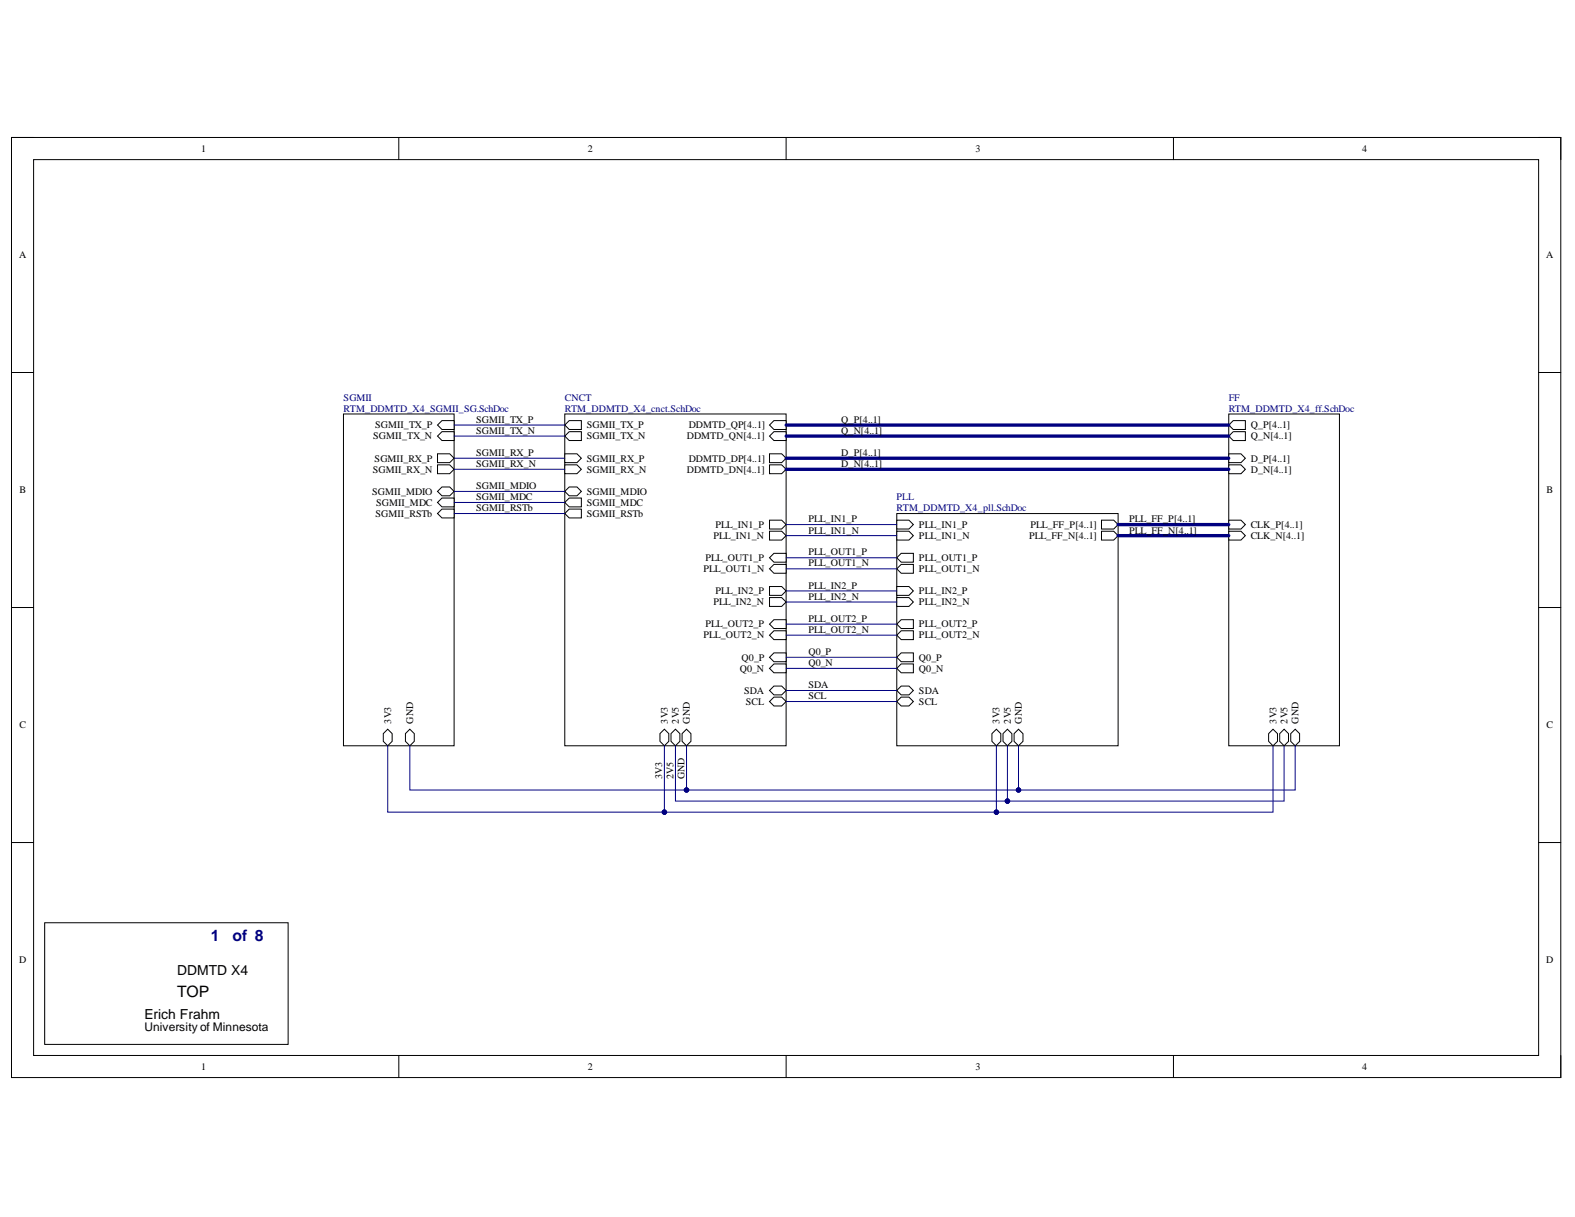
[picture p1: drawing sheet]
<svg xmlns="http://www.w3.org/2000/svg" width="279mm" height="216mm" viewBox="0 0 279 216" stroke-linecap="round" stroke-linejoin="round" font-family="sans-serif">
<defs><g id="words">
<g font-size="2.8" fill="#000080">
<text x="37.4" y="167">1</text>
<text x="41.3" y="167">of 8</text>
</g>
<text font-size="2.8" x="31.5" y="176.8">TOP</text>
<g font-size="2.5">
<text x="31.5" y="173">DDMTD X4</text>
<text x="25.6" y="180.9">Erich Frahm</text>
</g>
<text font-size="2.1" x="25.6" y="182.9">University of Minnesota</text>
<g font-size="1.8">
<text x="35.7" y="27">1</text>
<text x="104.3" y="27">2</text>
<text x="173.1" y="27">3</text>
<text x="241.7" y="27">4</text>
<text x="3.4" y="45.8">A</text>
<text x="274.3" y="45.8">A</text>
<text x="66.2" y="77.9">SGMII_TX_N</text>
<text x="66.5" y="76">SGMII_TX_P</text>
<text x="84.5" y="75">SGMII_TX_P</text>
<text x="84.5" y="77">SGMII_TX_N</text>
<text x="104.1" y="76">SGMII_TX_P</text>
<text x="104.1" y="77.9">SGMII_TX_N</text>
<text x="121.8" y="77.9">DDMTD_QN[4..1]</text>
<text x="122.2" y="76">DDMTD_QP[4..1]</text>
<text x="149.2" y="75">Q_P[4..1]</text>
<text x="149.2" y="77">Q_N[4..1]</text>
<text x="221.9" y="76">Q_P[4..1]</text>
<text x="221.9" y="77.9">Q_N[4..1]</text>
<text x="66.1" y="83.8">SGMII_RX_N</text>
<text x="66.5" y="81.9">SGMII_RX_P</text>
<text x="84.5" y="80.9">SGMII_RX_P</text>
<text x="84.5" y="82.8">SGMII_RX_N</text>
<text x="104.1" y="81.9">SGMII_RX_P</text>
<text x="104.1" y="83.8">SGMII_RX_N</text>
<text x="121.8" y="83.8">DDMTD_DN[4..1]</text>
<text x="122.2" y="81.9">DDMTD_DP[4..1]</text>
<text x="149.2" y="80.9">D_P[4..1]</text>
<text x="149.2" y="82.8">D_N[4..1]</text>
<text x="221.9" y="81.9">D_P[4..1]</text>
<text x="221.9" y="83.8">D_N[4..1]</text>
<text x="3.5" y="87.5">B</text>
<text x="66" y="87.7">SGMII_MDIO</text>
<text x="66.7" y="89.8">SGMII_MDC</text>
<text x="84.5" y="86.8">SGMII_MDIO</text>
<text x="84.5" y="88.7">SGMII_MDC</text>
<text x="104.1" y="87.7">SGMII_MDIO</text>
<text x="104.1" y="89.8">SGMII_MDC</text>
<text x="274.4" y="87.5">B</text>
<text x="66.6" y="91.7">SGMII_RSTb</text>
<text x="84.5" y="90.7">SGMII_RSTb</text>
<text x="104.1" y="91.7">SGMII_RSTb</text>
<text x="126.6" y="95.6">PLL_IN1_N</text>
<text x="126.9" y="93.6">PLL_IN1_P</text>
<text x="143.4" y="92.6">PLL_IN1_P</text>
<text x="143.4" y="94.7">PLL_IN1_N</text>
<text x="163" y="93.6">PLL_IN1_P</text>
<text x="163" y="95.6">PLL_IN1_N</text>
<text x="182.5" y="95.6">PLL_FF_N[4..1]</text>
<text x="182.8" y="93.6">PLL_FF_P[4..1]</text>
<text x="200.3" y="92.6">PLL_FF_P[4..1]</text>
<text x="200.3" y="94.7">PLL_FF_N[4..1]</text>
<text x="221.9" y="93.6">CLK_P[4..1]</text>
<text x="221.9" y="95.6">CLK_N[4..1]</text>
<text x="124.8" y="101.5">PLL_OUT1_N</text>
<text x="125.1" y="99.6">PLL_OUT1_P</text>
<text x="143.4" y="98.5">PLL_OUT1_P</text>
<text x="143.4" y="100.5">PLL_OUT1_N</text>
<text x="163" y="101.5">PLL_OUT1_N</text>
<text x="163" y="99.6">PLL_OUT1_P</text>
<text x="126.6" y="107.3">PLL_IN2_N</text>
<text x="126.9" y="105.4">PLL_IN2_P</text>
<text x="143.4" y="104.5">PLL_IN2_P</text>
<text x="143.4" y="106.4">PLL_IN2_N</text>
<text x="163" y="105.4">PLL_IN2_P</text>
<text x="163" y="107.3">PLL_IN2_N</text>
<text x="124.8" y="113.2">PLL_OUT2_N</text>
<text x="125.1" y="111.3">PLL_OUT2_P</text>
<text x="143.4" y="110.3">PLL_OUT2_P</text>
<text x="143.4" y="112.3">PLL_OUT2_N</text>
<text x="163" y="113.2">PLL_OUT2_N</text>
<text x="163" y="111.3">PLL_OUT2_P</text>
<text x="131.2" y="119.2">Q0_N</text>
<text x="131.6" y="117.2">Q0_P</text>
<text x="143.4" y="116.2">Q0_P</text>
<text x="143.4" y="118.1">Q0_N</text>
<text x="163" y="119.2">Q0_N</text>
<text x="163" y="117.2">Q0_P</text>
<text x="132" y="123.1">SDA</text>
<text x="132.3" y="125">SCL</text>
<text x="143.4" y="124.1">SCL</text>
<text x="143.4" y="122.1">SDA</text>
<text x="163" y="123.1">SDA</text>
<text x="163" y="125">SCL</text>
<text x="3.5" y="129.2">C</text>
<text x="69.4" y="128.4" transform="rotate(-90 69.4 128.4)">3V3</text>
<text x="73.3" y="128.4" transform="rotate(-90 73.3 128.4)">GND</text>
<text x="118.5" y="128.4" transform="rotate(-90 118.5 128.4)">3V3</text>
<text x="120.4" y="128.4" transform="rotate(-90 120.4 128.4)">2V5</text>
<text x="122.3" y="128.4" transform="rotate(-90 122.3 128.4)">GND</text>
<text x="177.3" y="128.4" transform="rotate(-90 177.3 128.4)">3V3</text>
<text x="179.3" y="128.4" transform="rotate(-90 179.3 128.4)">2V5</text>
<text x="181.3" y="128.4" transform="rotate(-90 181.3 128.4)">GND</text>
<text x="226.4" y="128.4" transform="rotate(-90 226.4 128.4)">3V3</text>
<text x="228.4" y="128.4" transform="rotate(-90 228.4 128.4)">2V5</text>
<text x="230.3" y="128.4" transform="rotate(-90 230.3 128.4)">GND</text>
<text x="274.4" y="129.2">C</text>
<text x="117.4" y="138.2" transform="rotate(-90 117.4 138.2)">3V3</text>
<text x="119.5" y="138.2" transform="rotate(-90 119.5 138.2)">2V5</text>
<text x="121.4" y="138.2" transform="rotate(-90 121.4 138.2)">GND</text>
<text x="3.4" y="170.9">D</text>
<text x="274.3" y="170.9">D</text>
<text x="35.7" y="189.8">1</text>
<text x="104.3" y="189.8">2</text>
<text x="173.1" y="189.8">3</text>
<text x="241.7" y="189.8">4</text>
</g>
<g font-size="1.8" fill="#000080">
<text x="61" y="71.1">SGMII</text>
<text x="100.2" y="71.1">CNCT</text>
<text x="218" y="71.1">FF</text>
<text x="61" y="73">RTM_DDMTD_X4_SGMII_SG.SchDoc</text>
<text x="100.2" y="73">RTM_DDMTD_X4_cnct.SchDoc</text>
<text x="218" y="73">RTM_DDMTD_X4_ff.SchDoc</text>
<text x="159" y="88.7">PLL</text>
<text x="159" y="90.7">RTM_DDMTD_X4_pll.SchDoc</text>
</g>
</g></defs>
<path d="M2 24.4h274.9v166.8h-274.9z" fill="none" stroke="#000" stroke-width=".18"/>
<path d="M6 28.3h266.9v158.9h-266.9z" fill-rule="evenodd" fill="#fff"/>
<g fill="none" stroke="#000" stroke-width=".18">
<path d="M2 24.4h4M6 28.3h266.9v158.9h-266.9zM70.7 24.4v3.9M139.5 24.4v3.9M208.2 24.4v3.9M272.9 24.4h4v3.9M2 66.1h4M272.9 66.1h4M2 107.8h4M272.9 107.8h4M2 149.5h4M272.9 149.5h4"/>
<path d="M70.7 187.2v4M139.5 187.2v4M208.2 187.2v4M276.9 187.2v4"/>
</g>
<path d="M7.9 163.7h43.2v21.6h-43.2z" fill-rule="evenodd" fill="#fff"/>
<path d="M7.9 163.7h43.2v21.6h-43.2z" fill="none" stroke="#000" stroke-width=".18"/>
<path d="M100.2 73.4h39.3v58.9h-39.3z" fill-rule="evenodd" fill="#fff"/>
<path d="M100.2 73.4h39.3v58.9h-39.3z" fill="none" stroke="#000" stroke-width=".18"/>
<path d="M137.3 74.6h2.2v1.6h-2.2l-.8-.8z" fill-rule="evenodd" fill="#fff"/>
<path d="M137.3 74.6h2.2v1.6h-2.2l-.8-.8z" fill="none" stroke="#000" stroke-width=".18"/>
<path d="M136.5 77.4l.8-.8h2.2v1.6h-2.2z" fill-rule="evenodd" fill="#fff"/>
<path d="M136.5 77.4l.8-.8h2.2v1.6h-2.2z" fill="none" stroke="#000" stroke-width=".18"/>
<path d="M121 130.1l.8-.7 .8 .7v1.4l-.8 .8-.8-.8z" fill-rule="evenodd" fill="#fff"/>
<path d="M121 130.1l.8-.7 .8 .7v1.4l-.8 .8-.8-.8z" fill="none" stroke="#000" stroke-width=".18"/>
<path d="M119 130.1l.8-.7 .8 .7v1.4l-.8 .8-.8-.8z" fill-rule="evenodd" fill="#fff"/>
<path d="M119 130.1l.8-.7 .8 .7v1.4l-.8 .8-.8-.8z" fill="none" stroke="#000" stroke-width=".18"/>
<path d="M117.1 130.1l.8-.7 .7 .7v1.4l-.7 .8-.8-.8z" fill-rule="evenodd" fill="#fff"/>
<path d="M117.1 130.1l.8-.7 .7 .7v1.4l-.7 .8-.8-.8z" fill="none" stroke="#000" stroke-width=".18"/>
<path d="M136.5 92.3h2.2l.8 .8-.8 .7h-2.2z" fill-rule="evenodd" fill="#fff"/>
<path d="M136.5 92.3h2.2l.8 .8-.8 .7h-2.2z" fill="none" stroke="#000" stroke-width=".18"/>
<path d="M136.5 94.2h2.2l.8 .8-.8 .8h-2.2z" fill-rule="evenodd" fill="#fff"/>
<path d="M136.5 94.2h2.2l.8 .8-.8 .8h-2.2z" fill="none" stroke="#000" stroke-width=".18"/>
<path d="M136.5 112.7l.8-.8h2.2v1.6h-2.2z" fill-rule="evenodd" fill="#fff"/>
<path d="M136.5 112.7l.8-.8h2.2v1.6h-2.2z" fill="none" stroke="#000" stroke-width=".18"/>
<path d="M137.3 109.9h2.2v1.6h-2.2l-.8-.8z" fill-rule="evenodd" fill="#fff"/>
<path d="M137.3 109.9h2.2v1.6h-2.2l-.8-.8z" fill="none" stroke="#000" stroke-width=".18"/>
<path d="M137.3 117.8h2.2v1.6h-2.2l-.8-.8z" fill-rule="evenodd" fill="#fff"/>
<path d="M137.3 117.8h2.2v1.6h-2.2l-.8-.8z" fill="none" stroke="#000" stroke-width=".18"/>
<path d="M136.5 116.6l.8-.8h2.2v1.6h-2.2z" fill-rule="evenodd" fill="#fff"/>
<path d="M136.5 116.6l.8-.8h2.2v1.6h-2.2z" fill="none" stroke="#000" stroke-width=".18"/>
<path d="M136.5 104.1h2.2l.8 .7-.8 .8h-2.2z" fill-rule="evenodd" fill="#fff"/>
<path d="M136.5 104.1h2.2l.8 .7-.8 .8h-2.2z" fill="none" stroke="#000" stroke-width=".18"/>
<path d="M136.5 106h2.2l.8 .8-.8 .8h-2.2z" fill-rule="evenodd" fill="#fff"/>
<path d="M136.5 106h2.2l.8 .8-.8 .8h-2.2z" fill="none" stroke="#000" stroke-width=".18"/>
<path d="M137.3 123.7h1.4l.8 .8-.8 .7h-1.4l-.8-.7z" fill-rule="evenodd" fill="#fff"/>
<path d="M137.3 123.7h1.4l.8 .8-.8 .7h-1.4l-.8-.7z" fill="none" stroke="#000" stroke-width=".18"/>
<path d="M137.3 121.7h1.4l.8 .8-.8 .8h-1.4l-.8-.8z" fill-rule="evenodd" fill="#fff"/>
<path d="M137.3 121.7h1.4l.8 .8-.8 .8h-1.4l-.8-.8z" fill="none" stroke="#000" stroke-width=".18"/>
<path d="M136.5 80.5h2.2l.8 .8-.8 .8h-2.2z" fill-rule="evenodd" fill="#fff"/>
<path d="M136.5 80.5h2.2l.8 .8-.8 .8h-2.2z" fill="none" stroke="#000" stroke-width=".18"/>
<path d="M136.5 82.5h2.2l.8 .8-.8 .7h-2.2z" fill-rule="evenodd" fill="#fff"/>
<path d="M136.5 82.5h2.2l.8 .8-.8 .7h-2.2z" fill="none" stroke="#000" stroke-width=".18"/>
<path d="M136.5 100.9l.8-.8h2.2v1.6h-2.2z" fill-rule="evenodd" fill="#fff"/>
<path d="M136.5 100.9l.8-.8h2.2v1.6h-2.2z" fill="none" stroke="#000" stroke-width=".18"/>
<path d="M137.3 98.2h2.2v1.5h-2.2l-.8-.7z" fill-rule="evenodd" fill="#fff"/>
<path d="M137.3 98.2h2.2v1.5h-2.2l-.8-.7z" fill="none" stroke="#000" stroke-width=".18"/>
<path d="M100.2 87.2l.8-.8h1.4l.7 .8-.7 .8h-1.4z" fill-rule="evenodd" fill="#fff"/>
<path d="M100.2 87.2l.8-.8h1.4l.7 .8-.7 .8h-1.4z" fill="none" stroke="#000" stroke-width=".18"/>
<path d="M100.2 89.1l.8-.7h2.1v1.5h-2.1z" fill-rule="evenodd" fill="#fff"/>
<path d="M100.2 89.1l.8-.7h2.1v1.5h-2.1z" fill="none" stroke="#000" stroke-width=".18"/>
<path d="M100.2 75.4l.8-.8h2.1v1.6h-2.1z" fill-rule="evenodd" fill="#fff"/>
<path d="M100.2 75.4l.8-.8h2.1v1.6h-2.1z" fill="none" stroke="#000" stroke-width=".18"/>
<path d="M100.2 77.4l.8-.8h2.1v1.6h-2.1z" fill-rule="evenodd" fill="#fff"/>
<path d="M100.2 77.4l.8-.8h2.1v1.6h-2.1z" fill="none" stroke="#000" stroke-width=".18"/>
<path d="M100.2 80.5h2.2l.7 .8-.7 .8h-2.2z" fill-rule="evenodd" fill="#fff"/>
<path d="M100.2 80.5h2.2l.7 .8-.7 .8h-2.2z" fill="none" stroke="#000" stroke-width=".18"/>
<path d="M100.2 82.5h2.2l.7 .8-.7 .7h-2.2z" fill-rule="evenodd" fill="#fff"/>
<path d="M100.2 82.5h2.2l.7 .8-.7 .7h-2.2z" fill="none" stroke="#000" stroke-width=".18"/>
<path d="M100.2 91.1l.8-.8h2.1v1.6h-2.1z" fill-rule="evenodd" fill="#fff"/>
<path d="M100.2 91.1l.8-.8h2.1v1.6h-2.1z" fill="none" stroke="#000" stroke-width=".18"/>
<path d="M159.1 91.1h39.3v41.2h-39.3z" fill-rule="evenodd" fill="#fff"/>
<path d="M159.1 91.1h39.3v41.2h-39.3z" fill="none" stroke="#000" stroke-width=".18"/>
<path d="M195.4 92.3h2.2l.8 .8-.8 .8h-2.2z" fill-rule="evenodd" fill="#fff"/>
<path d="M195.4 92.3h2.2l.8 .8-.8 .8h-2.2z" fill="none" stroke="#000" stroke-width=".18"/>
<path d="M195.4 94.2h2.2l.8 .8-.8 .8h-2.2z" fill-rule="evenodd" fill="#fff"/>
<path d="M195.4 94.2h2.2l.8 .8-.8 .8h-2.2z" fill="none" stroke="#000" stroke-width=".18"/>
<path d="M179.9 130.1l.8-.7 .8 .7v1.4l-.8 .8-.8-.8z" fill-rule="evenodd" fill="#fff"/>
<path d="M179.9 130.1l.8-.7 .8 .7v1.4l-.8 .8-.8-.8z" fill="none" stroke="#000" stroke-width=".18"/>
<path d="M177.9 130.1l.8-.7 .8 .7v1.4l-.8 .8-.8-.8z" fill-rule="evenodd" fill="#fff"/>
<path d="M177.9 130.1l.8-.7 .8 .7v1.4l-.8 .8-.8-.8z" fill="none" stroke="#000" stroke-width=".18"/>
<path d="M176 130.1l.8-.7 .7 .7v1.4l-.7 .8-.8-.8z" fill-rule="evenodd" fill="#fff"/>
<path d="M176 130.1l.8-.7 .7 .7v1.4l-.7 .8-.8-.8z" fill="none" stroke="#000" stroke-width=".18"/>
<path d="M159.9 121.7h1.3l.8 .8-.8 .8h-1.3l-.8-.8z" fill-rule="evenodd" fill="#fff"/>
<path d="M159.9 121.7h1.3l.8 .8-.8 .8h-1.3l-.8-.8z" fill="none" stroke="#000" stroke-width=".18"/>
<path d="M159.9 123.7h1.3l.8 .8-.8 .7h-1.3l-.8-.7z" fill-rule="evenodd" fill="#fff"/>
<path d="M159.9 123.7h1.3l.8 .8-.8 .7h-1.3l-.8-.7z" fill="none" stroke="#000" stroke-width=".18"/>
<path d="M159.1 92.3h2.1l.8 .8-.8 .7h-2.1z" fill-rule="evenodd" fill="#fff"/>
<path d="M159.1 92.3h2.1l.8 .8-.8 .7h-2.1z" fill="none" stroke="#000" stroke-width=".18"/>
<path d="M159.1 94.2h2.1l.8 .8-.8 .8h-2.1z" fill-rule="evenodd" fill="#fff"/>
<path d="M159.1 94.2h2.1l.8 .8-.8 .8h-2.1z" fill="none" stroke="#000" stroke-width=".18"/>
<path d="M159.1 104.1h2.1l.8 .7-.8 .8h-2.1z" fill-rule="evenodd" fill="#fff"/>
<path d="M159.1 104.1h2.1l.8 .7-.8 .8h-2.1z" fill="none" stroke="#000" stroke-width=".18"/>
<path d="M159.1 106h2.1l.8 .8-.8 .8h-2.1z" fill-rule="evenodd" fill="#fff"/>
<path d="M159.1 106h2.1l.8 .8-.8 .8h-2.1z" fill="none" stroke="#000" stroke-width=".18"/>
<path d="M159.1 112.7l.8-.8h2.1v1.6h-2.1z" fill-rule="evenodd" fill="#fff"/>
<path d="M159.1 112.7l.8-.8h2.1v1.6h-2.1z" fill="none" stroke="#000" stroke-width=".18"/>
<path d="M159.9 109.9h2.1v1.6h-2.1l-.8-.8z" fill-rule="evenodd" fill="#fff"/>
<path d="M159.9 109.9h2.1v1.6h-2.1l-.8-.8z" fill="none" stroke="#000" stroke-width=".18"/>
<path d="M159.9 117.8h2.1v1.6h-2.1l-.8-.8z" fill-rule="evenodd" fill="#fff"/>
<path d="M159.9 117.8h2.1v1.6h-2.1l-.8-.8z" fill="none" stroke="#000" stroke-width=".18"/>
<path d="M159.1 116.6l.8-.8h2.1v1.6h-2.1z" fill-rule="evenodd" fill="#fff"/>
<path d="M159.1 116.6l.8-.8h2.1v1.6h-2.1z" fill="none" stroke="#000" stroke-width=".18"/>
<path d="M159.1 100.9l.8-.8h2.1v1.6h-2.1z" fill-rule="evenodd" fill="#fff"/>
<path d="M159.1 100.9l.8-.8h2.1v1.6h-2.1z" fill="none" stroke="#000" stroke-width=".18"/>
<path d="M159.9 98.2h2.1v1.5h-2.1l-.8-.7z" fill-rule="evenodd" fill="#fff"/>
<path d="M159.9 98.2h2.1v1.5h-2.1l-.8-.7z" fill="none" stroke="#000" stroke-width=".18"/>
<path d="M139.5 93.1h19.6M139.5 95h19.6M139.5 104.8h19.6M139.5 106.8h19.6M139.5 110.7h19.6M139.5 112.7h19.6M139.5 116.6h19.6M139.5 118.6h19.6M139.5 124.5h19.6M139.5 122.5h19.6" fill="none" stroke="#000080" stroke-width=".18"/>
<path d="M218 73.4h19.6v58.9h-19.6z" fill-rule="evenodd" fill="#fff"/>
<path d="M218 73.4h19.6v58.9h-19.6z" fill="none" stroke="#000" stroke-width=".18"/>
<path d="M229 130.1l.8-.7 .7 .7v1.4l-.7 .8-.8-.8z" fill-rule="evenodd" fill="#fff"/>
<path d="M229 130.1l.8-.7 .7 .7v1.4l-.7 .8-.8-.8z" fill="none" stroke="#000" stroke-width=".18"/>
<path d="M227 130.1l.8-.7 .8 .7v1.4l-.8 .8-.8-.8z" fill-rule="evenodd" fill="#fff"/>
<path d="M227 130.1l.8-.7 .8 .7v1.4l-.8 .8-.8-.8z" fill="none" stroke="#000" stroke-width=".18"/>
<path d="M218 75.4l.8-.8h2.1v1.6h-2.1z" fill-rule="evenodd" fill="#fff"/>
<path d="M218 75.4l.8-.8h2.1v1.6h-2.1z" fill="none" stroke="#000" stroke-width=".18"/>
<path d="M218 77.4l.8-.8h2.1v1.6h-2.1z" fill-rule="evenodd" fill="#fff"/>
<path d="M218 77.4l.8-.8h2.1v1.6h-2.1z" fill="none" stroke="#000" stroke-width=".18"/>
<path d="M218 80.5h2.1l.8 .8-.8 .8h-2.1z" fill-rule="evenodd" fill="#fff"/>
<path d="M218 80.5h2.1l.8 .8-.8 .8h-2.1z" fill="none" stroke="#000" stroke-width=".18"/>
<path d="M218 82.5h2.1l.8 .8-.8 .7h-2.1z" fill-rule="evenodd" fill="#fff"/>
<path d="M218 82.5h2.1l.8 .8-.8 .7h-2.1z" fill="none" stroke="#000" stroke-width=".18"/>
<path d="M218 92.3h2.1l.8 .8-.8 .8h-2.1z" fill-rule="evenodd" fill="#fff"/>
<path d="M218 92.3h2.1l.8 .8-.8 .8h-2.1z" fill="none" stroke="#000" stroke-width=".18"/>
<path d="M218 94.2h2.1l.8 .8-.8 .8h-2.1z" fill-rule="evenodd" fill="#fff"/>
<path d="M218 94.2h2.1l.8 .8-.8 .8h-2.1z" fill="none" stroke="#000" stroke-width=".18"/>
<path d="M225 130.1l.8-.7 .8 .7v1.4l-.8 .8-.8-.8z" fill-rule="evenodd" fill="#fff"/>
<path d="M225 130.1l.8-.7 .8 .7v1.4l-.8 .8-.8-.8z" fill="none" stroke="#000" stroke-width=".18"/>
<path d="M139.5 75.4h78.5M139.5 77.4h78.5M139.5 81.3h78.5M139.5 83.3h78.5" fill="none" stroke="#000080" stroke-width=".59"/>
<path d="M139.5 99h19.6M139.5 100.9h19.6M121.8 132.3v7.9h108v-7.9" fill="none" stroke="#000080" stroke-width=".18"/>
<circle cx="121.8" cy="140.2" r=".39" fill="#000080"/>
<circle cx="121.8" cy="140.2" r=".39" fill="none" stroke="#000080" stroke-width=".18"/>
<circle cx="180.7" cy="140.2" r=".39" fill="#000080"/>
<g fill="none" stroke="#000080" stroke-width=".18">
<path d="M180.7 132.3v7.9"/>
<circle cx="180.7" cy="140.2" r=".39"/>
</g>
<circle cx="180.7" cy="140.2" r=".39" fill="#000080"/>
<g fill="none" stroke="#000080" stroke-width=".18">
<path d="M119.8 132.3v9.8h108v-9.8"/>
<circle cx="180.7" cy="140.2" r=".39"/>
</g>
<circle cx="178.7" cy="142.1" r=".39" fill="#000080"/>
<g fill="none" stroke="#000080" stroke-width=".18">
<path d="M178.7 132.3v9.8"/>
<circle cx="178.7" cy="142.1" r=".39"/>
</g>
<circle cx="178.7" cy="142.1" r=".39" fill="#000080"/>
<g fill="none" stroke="#000080" stroke-width=".18">
<path d="M176.8 132.3v11.8h-58.9"/>
<circle cx="178.7" cy="142.1" r=".39"/>
</g>
<circle cx="176.8" cy="144.1" r=".39" fill="#000080"/>
<circle cx="176.8" cy="144.1" r=".39" fill="none" stroke="#000080" stroke-width=".18"/>
<circle cx="117.9" cy="144.1" r=".39" fill="#000080"/>
<circle cx="117.9" cy="144.1" r=".39" fill="none" stroke="#000080" stroke-width=".18"/>
<path d="M60.9 73.4h19.7v58.9h-19.7z" fill-rule="evenodd" fill="#fff"/>
<path d="M60.9 73.4h19.7v58.9h-19.7z" fill="none" stroke="#000" stroke-width=".18"/>
<path d="M71.9 130.1l.8-.7 .8 .7v1.4l-.8 .8-.8-.8z" fill-rule="evenodd" fill="#fff"/>
<path d="M71.9 130.1l.8-.7 .8 .7v1.4l-.8 .8-.8-.8z" fill="none" stroke="#000" stroke-width=".18"/>
<path d="M77.6 87.2l.8-.8h1.4l.8 .8-.8 .8h-1.4z" fill-rule="evenodd" fill="#fff"/>
<path d="M77.6 87.2l.8-.8h1.4l.8 .8-.8 .8h-1.4z" fill="none" stroke="#000" stroke-width=".18"/>
<path d="M77.6 89.1l.8-.7h2.2v1.5h-2.2z" fill-rule="evenodd" fill="#fff"/>
<path d="M77.6 89.1l.8-.7h2.2v1.5h-2.2z" fill="none" stroke="#000" stroke-width=".18"/>
<path d="M68 130.1l.8-.7 .8 .7v1.4l-.8 .8-.8-.8z" fill-rule="evenodd" fill="#fff"/>
<path d="M68 130.1l.8-.7 .8 .7v1.4l-.8 .8-.8-.8z" fill="none" stroke="#000" stroke-width=".18"/>
<path d="M77.6 75.4l.8-.8h2.2v1.6h-2.2z" fill-rule="evenodd" fill="#fff"/>
<path d="M77.6 75.4l.8-.8h2.2v1.6h-2.2z" fill="none" stroke="#000" stroke-width=".18"/>
<path d="M77.6 77.4l.8-.8h2.2v1.6h-2.2z" fill-rule="evenodd" fill="#fff"/>
<path d="M77.6 77.4l.8-.8h2.2v1.6h-2.2z" fill="none" stroke="#000" stroke-width=".18"/>
<path d="M77.6 80.5h2.2l.8 .8-.8 .8h-2.2z" fill-rule="evenodd" fill="#fff"/>
<path d="M77.6 80.5h2.2l.8 .8-.8 .8h-2.2z" fill="none" stroke="#000" stroke-width=".18"/>
<path d="M77.6 82.5h2.2l.8 .8-.8 .7h-2.2z" fill-rule="evenodd" fill="#fff"/>
<path d="M77.6 82.5h2.2l.8 .8-.8 .7h-2.2z" fill="none" stroke="#000" stroke-width=".18"/>
<path d="M77.6 91.1l.8-.8h2.2v1.6h-2.2z" fill-rule="evenodd" fill="#fff"/>
<path d="M77.6 91.1l.8-.8h2.2v1.6h-2.2z" fill="none" stroke="#000" stroke-width=".18"/>
<path d="M72.7 132.3v7.9h49.1" fill="none" stroke="#000080" stroke-width=".18"/>
<circle cx="121.8" cy="140.2" r=".39" fill="#000080"/>
<g fill="none" stroke="#000080" stroke-width=".18">
<path d="M68.8 132.3v11.8h49.1v-11.8"/>
<circle cx="121.8" cy="140.2" r=".39"/>
</g>
<circle cx="117.9" cy="144.1" r=".39" fill="#000080"/>
<g fill="none" stroke="#000080" stroke-width=".18">
<path d="M80.6 77.4h19.6M80.6 75.4h19.6M80.6 83.3h19.6M80.6 81.3h19.6M80.6 89.1h19.6M80.6 87.2h19.6M80.6 91.1h19.6M225.8 132.3v11.8h-49"/>
<circle cx="117.9" cy="144.1" r=".39"/>
</g>
<path d="M198.4 93.1h19.6M198.4 95h19.6" fill="none" stroke="#000080" stroke-width=".59"/>
<circle cx="176.8" cy="144.1" r=".39" fill="#000080"/>
<circle cx="176.8" cy="144.1" r=".39" fill="none" stroke="#000080" stroke-width=".18"/>
<use href="#words"/>
</svg>
